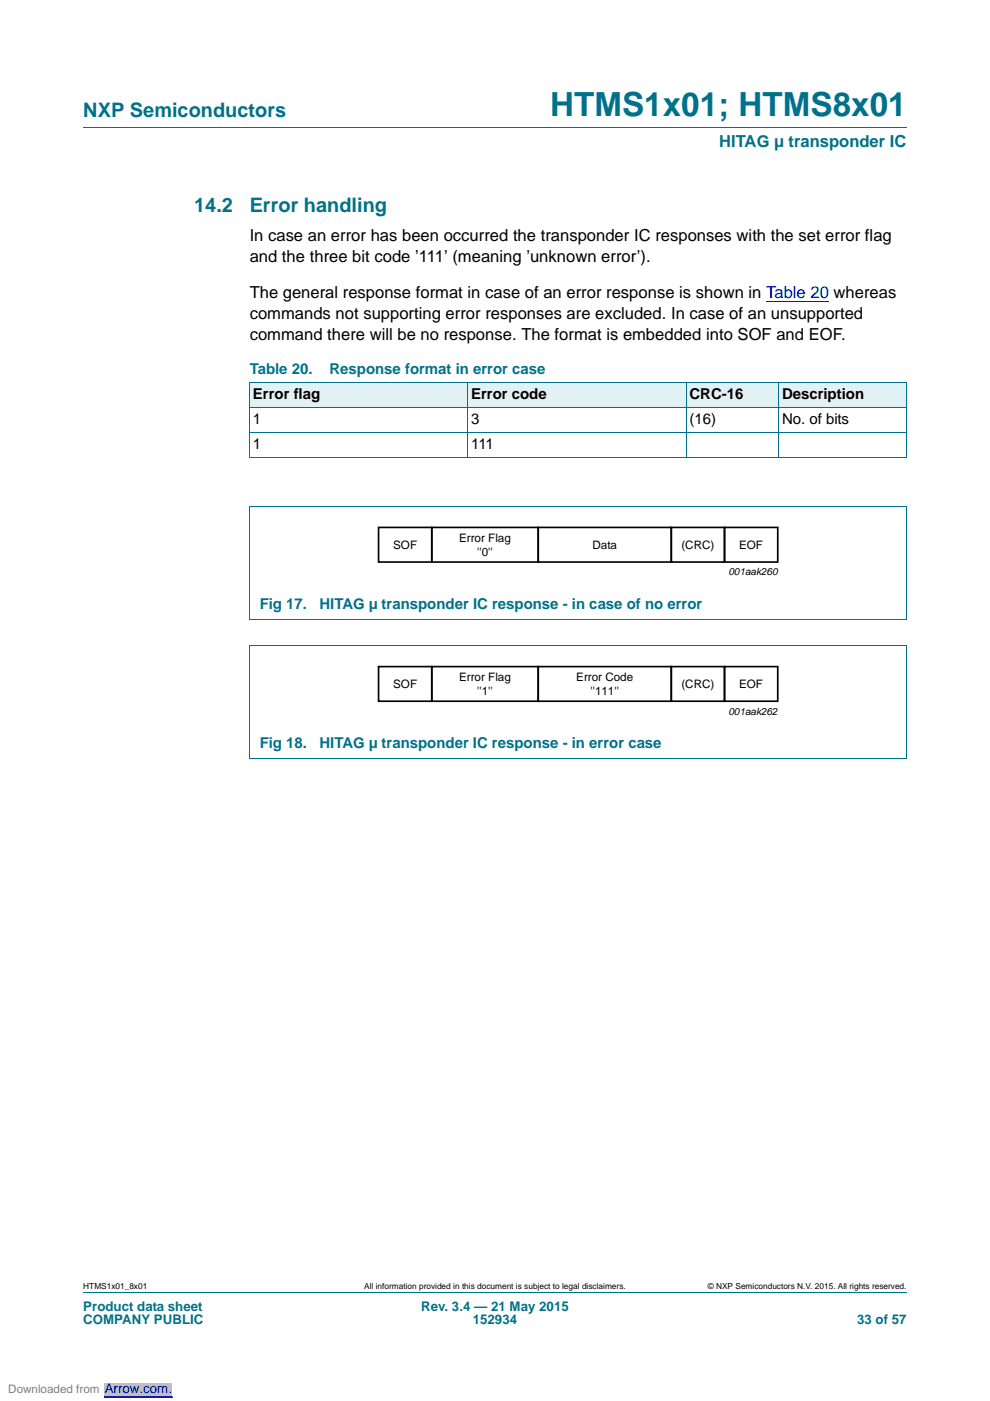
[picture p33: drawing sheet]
<svg xmlns="http://www.w3.org/2000/svg" width="210mm" height="297mm" viewBox="0 0 210 297" stroke-linecap="round" stroke-linejoin="round" font-family="sans-serif">
<defs><g id="words">
<text font-size="7" fill="#00718a" x="116.7" y="24.6">HTMS1x01; HTMS8x01</text>
<g font-size="4.2" fill="#00718a">
<text x="17.7" y="24.9">NXP Semiconductors</text>
<text x="41.2" y="45">14.2</text>
<text x="53" y="45">Error handling</text>
</g>
<text font-size="3.5" fill="#00718a" x="152.5" y="31.1">HITAG µ transponder IC</text>
<g font-size="3.5">
<text x="53" y="51.2">In case an error has been occurred the transponder IC responses with the set error flag</text>
<text x="53" y="55.6">and the three bit code ’111’ (meaning ’unknown error’).</text>
<text x="53" y="63.2">The general response format in case of an error response is shown in Table 20 whereas</text>
<text x="53" y="67.6">commands not supporting error responses are excluded. In case of an unsupported</text>
<text x="53" y="72">command there will be no response. The format is embedded into SOF and EOF.</text>
</g>
<g font-size="3.2" fill="#00718a">
<text x="53" y="79.4">Table 20.</text>
<text x="69.9" y="79.4">Response format in error case</text>
<text x="55.1" y="129.2">Fig 17.</text>
<text x="67.8" y="129.2">HITAG µ transponder IC response - in case of no error</text>
<text x="55.1" y="158.7">Fig 18.</text>
<text x="67.8" y="158.7">HITAG µ transponder IC response - in error case</text>
</g>
<g font-size="3.2">
<text x="53.7" y="90">1</text>
<text x="53.7" y="84.7">Error flag</text>
<text x="99.9" y="84.7">Error code</text>
<text x="100" y="90">3</text>
<text x="146.2" y="84.7">CRC-16</text>
<text x="146.2" y="90">(16)</text>
<text x="165.9" y="84.7">Description</text>
<text x="165.9" y="90">No. of bits</text>
<text x="53.7" y="95.3">1</text>
<text x="99.9" y="95.3">111</text>
</g>
<g font-size="2.8" fill="#00718a">
<text x="17.7" y="277.9">Product data sheet</text>
<text x="17.7" y="280.8">COMPANY PUBLIC</text>
<text x="89.3" y="277.9">Rev. 3.4 — 21 May 2015</text>
<text x="100.3" y="280.8">152934</text>
<text x="181.8" y="280.8">33 of 57</text>
</g>
<text font-size="2.8" fill="#00f" x="22.2" y="295.3">Arrow.com.</text>
<g font-size="2.5">
<text x="83.4" y="116.3">SOF</text>
<text x="97.4" y="114.9">Error Flag</text>
<text x="101.2" y="117.9">''0''</text>
<text x="125.7" y="116.3">Data</text>
<text x="144.5" y="116.3">(CRC)</text>
<text x="156.8" y="116.3">EOF</text>
<text x="83.4" y="145.9">SOF</text>
<text x="97.4" y="144.4">Error Flag</text>
<text x="101.2" y="147.4">''1''</text>
<text x="122.2" y="144.4">Error Code</text>
<text x="125.3" y="147.4">''111''</text>
<text x="144.5" y="145.9">(CRC)</text>
<text x="156.8" y="145.9">EOF</text>
</g>
<text font-size="2.5" fill="#808080" x="1.8" y="295.3">Downloaded from</text>
<g font-size="2.1">
<text x="154.5" y="122">001aak260</text>
<text x="154.5" y="151.5">001aak262</text>
</g>
<g font-size="1.8">
<text x="17.7" y="273.3">HTMS1x01_8x01</text>
<text x="77.2" y="273.3">All information provided in this document is subject to legal disclaimers.</text>
<text x="150.1" y="273.3">© NXP Semiconductors N.V. 2015. All rights reserved.</text>
</g>
</g></defs>
<path d="M17.7 27h174.6M17.7 273.9h174.6" fill="none" stroke="#00718a" stroke-width=".21"/>
<path d="M162.5 63.9h13.3" fill="none" stroke="#00f" stroke-width=".21"/>
<g fill="#e2f1f4">
<path d="M53 81.1h46.2v5.3h-46.2z"/>
<path d="M99.2 81.1h46.3v5.3h-46.3z"/>
<path d="M145.5 81.1h19.7v5.3h-19.7z"/>
<path d="M165.2 81.1h27.1v5.3h-27.1z"/>
</g>
<g fill="none" stroke="#00718a" stroke-width=".21">
<path d="M52.9 81.1h139.4M52.9 86.4h139.4M52.9 91.7h139.4M52.9 97h139.4M53 81.2v15.8M99.2 81.1v15.9M145.5 81.1v15.9M165.2 81.1v15.9M192.3 81.2v15.8M52.9 107.4h139.4v23.9M53 107.4v23.9M52.9 131.3h139.4"/>
<path d="M52.9 136.9h139.4M53 137v23.8M192.3 137v23.8h-139.4"/>
</g>
<path d="M80.3 111.8h11.3v7.4h-11.3zM91.6 111.8h22.6v7.4h-22.6zM114.2 111.8h28.2v7.4h-28.2zM142.4 111.8h11.3v7.4h-11.3zM153.7 111.8h11.3v7.4h-11.3zM80.3 141.3h11.3v7.4h-11.3zM91.6 141.3h22.6v7.4h-22.6zM114.2 141.3h28.2v7.4h-28.2zM142.4 141.3h11.3v7.4h-11.3zM153.7 141.3h11.3v7.4h-11.3z" fill="none" stroke="#000" stroke-width=".35"/>
<path d="M0 294.6h70.6" fill="none" stroke="#fff" stroke-width="2.5" stroke-linecap="butt"/>
<path d="M22.2 293.3h14.3v2.6h-14.3z" fill="#c0c0c0"/>
<path d="M22.2 296.2h14.3" fill="none" stroke="#00f" stroke-width=".21"/>
<path d="M0 294.6h70.6" fill="none" stroke="#fff" stroke-width="2.5" stroke-linecap="butt"/>
<path d="M22.2 293.3h14.3v2.6h-14.3z" fill="#c0c0c0"/>
<path d="M22.2 296.2h14.3" fill="none" stroke="#00f" stroke-width=".21"/>
<path d="M0 294.6h70.6" fill="none" stroke="#fff" stroke-width="2.5" stroke-linecap="butt"/>
<path d="M22.2 293.3h14.3v2.6h-14.3z" fill="#c0c0c0"/>
<path d="M22.2 296.2h14.3" fill="none" stroke="#00f" stroke-width=".21"/>
<path d="M0 294.6h70.6" fill="none" stroke="#fff" stroke-width="2.5" stroke-linecap="butt"/>
<path d="M22.2 293.3h14.3v2.6h-14.3z" fill="#c0c0c0"/>
<path d="M22.2 296.2h14.3" fill="none" stroke="#00f" stroke-width=".21"/>
<path d="M0 294.6h70.6" fill="none" stroke="#fff" stroke-width="2.5" stroke-linecap="butt"/>
<path d="M22.2 293.3h14.3v2.6h-14.3z" fill="#c0c0c0"/>
<path d="M22.2 296.2h14.3" fill="none" stroke="#00f" stroke-width=".21"/>
<path d="M0 294.6h70.6" fill="none" stroke="#fff" stroke-width="2.5" stroke-linecap="butt"/>
<path d="M22.2 293.3h14.3v2.6h-14.3z" fill="#c0c0c0"/>
<path d="M22.2 296.2h14.3" fill="none" stroke="#00f" stroke-width=".21"/>
<path d="M0 294.6h70.6" fill="none" stroke="#fff" stroke-width="2.5" stroke-linecap="butt"/>
<path d="M22.2 293.3h14.3v2.6h-14.3z" fill="#c0c0c0"/>
<path d="M22.2 296.2h14.3" fill="none" stroke="#00f" stroke-width=".21"/>
<path d="M0 294.6h70.6" fill="none" stroke="#fff" stroke-width="2.5" stroke-linecap="butt"/>
<path d="M22.2 293.3h14.3v2.6h-14.3z" fill="#c0c0c0"/>
<path d="M22.2 296.2h14.3" fill="none" stroke="#00f" stroke-width=".21"/>
<path d="M0 294.6h70.6" fill="none" stroke="#fff" stroke-width="2.5" stroke-linecap="butt"/>
<path d="M22.2 293.3h14.3v2.6h-14.3z" fill="#c0c0c0"/>
<path d="M22.2 296.2h14.3" fill="none" stroke="#00f" stroke-width=".21"/>
<path d="M0 294.6h70.6" fill="none" stroke="#fff" stroke-width="2.5" stroke-linecap="butt"/>
<path d="M22.2 293.3h14.3v2.6h-14.3z" fill="#c0c0c0"/>
<path d="M22.2 296.2h14.3" fill="none" stroke="#00f" stroke-width=".21"/>
<path d="M0 294.6h70.6" fill="none" stroke="#fff" stroke-width="2.5" stroke-linecap="butt"/>
<path d="M22.2 293.3h14.3v2.6h-14.3z" fill="#c0c0c0"/>
<path d="M22.2 296.2h14.3" fill="none" stroke="#00f" stroke-width=".21"/>
<path d="M0 294.6h70.6" fill="none" stroke="#fff" stroke-width="2.5" stroke-linecap="butt"/>
<path d="M22.2 293.3h14.3v2.6h-14.3z" fill="#c0c0c0"/>
<path d="M22.2 296.2h14.3" fill="none" stroke="#00f" stroke-width=".21"/>
<path d="M0 294.6h70.6" fill="none" stroke="#fff" stroke-width="2.5" stroke-linecap="butt"/>
<path d="M22.2 293.3h14.3v2.6h-14.3z" fill="#c0c0c0"/>
<path d="M22.2 296.2h14.3" fill="none" stroke="#00f" stroke-width=".21"/>
<path d="M0 294.6h70.6" fill="none" stroke="#fff" stroke-width="2.5" stroke-linecap="butt"/>
<path d="M22.2 293.3h14.3v2.6h-14.3z" fill="#c0c0c0"/>
<path d="M22.2 296.2h14.3" fill="none" stroke="#00f" stroke-width=".21"/>
<path d="M0 294.6h70.6" fill="none" stroke="#fff" stroke-width="2.5" stroke-linecap="butt"/>
<path d="M22.2 293.3h14.3v2.6h-14.3z" fill="#c0c0c0"/>
<path d="M22.2 296.2h14.3" fill="none" stroke="#00f" stroke-width=".21"/>
<path d="M0 294.6h70.6" fill="none" stroke="#fff" stroke-width="2.5" stroke-linecap="butt"/>
<path d="M22.2 293.3h14.3v2.6h-14.3z" fill="#c0c0c0"/>
<path d="M22.2 296.2h14.3" fill="none" stroke="#00f" stroke-width=".21"/>
<path d="M0 294.6h70.6" fill="none" stroke="#fff" stroke-width="2.5" stroke-linecap="butt"/>
<path d="M22.2 293.3h14.3v2.6h-14.3z" fill="#c0c0c0"/>
<path d="M22.2 296.2h14.3" fill="none" stroke="#00f" stroke-width=".21"/>
<path d="M0 294.6h70.6" fill="none" stroke="#fff" stroke-width="2.5" stroke-linecap="butt"/>
<path d="M22.2 293.3h14.3v2.6h-14.3z" fill="#c0c0c0"/>
<path d="M22.2 296.2h14.3" fill="none" stroke="#00f" stroke-width=".21"/>
<path d="M0 294.6h70.6" fill="none" stroke="#fff" stroke-width="2.5" stroke-linecap="butt"/>
<path d="M22.2 293.3h14.3v2.6h-14.3z" fill="#c0c0c0"/>
<path d="M22.2 296.2h14.3" fill="none" stroke="#00f" stroke-width=".21"/>
<path d="M0 294.6h70.6" fill="none" stroke="#fff" stroke-width="2.5" stroke-linecap="butt"/>
<path d="M22.2 293.3h14.3v2.6h-14.3z" fill="#c0c0c0"/>
<path d="M22.2 296.2h14.3" fill="none" stroke="#00f" stroke-width=".21"/>
<path d="M0 294.6h70.6" fill="none" stroke="#fff" stroke-width="2.5" stroke-linecap="butt"/>
<path d="M22.2 293.3h14.3v2.6h-14.3z" fill="#c0c0c0"/>
<path d="M22.2 296.2h14.3" fill="none" stroke="#00f" stroke-width=".21"/>
<path d="M0 294.6h70.6" fill="none" stroke="#fff" stroke-width="2.5" stroke-linecap="butt"/>
<path d="M22.2 293.3h14.3v2.6h-14.3z" fill="#c0c0c0"/>
<path d="M22.2 296.2h14.3" fill="none" stroke="#00f" stroke-width=".21"/>
<path d="M0 294.6h70.6" fill="none" stroke="#fff" stroke-width="2.5" stroke-linecap="butt"/>
<path d="M22.2 293.3h14.3v2.6h-14.3z" fill="#c0c0c0"/>
<path d="M22.2 296.2h14.3" fill="none" stroke="#00f" stroke-width=".21"/>
<path d="M0 294.6h70.6" fill="none" stroke="#fff" stroke-width="2.5" stroke-linecap="butt"/>
<path d="M22.2 293.3h14.3v2.6h-14.3z" fill="#c0c0c0"/>
<path d="M22.2 296.2h14.3" fill="none" stroke="#00f" stroke-width=".21"/>
<path d="M0 294.6h70.6" fill="none" stroke="#fff" stroke-width="2.5" stroke-linecap="butt"/>
<path d="M22.2 293.3h14.3v2.6h-14.3z" fill="#c0c0c0"/>
<path d="M22.2 296.2h14.3" fill="none" stroke="#00f" stroke-width=".21"/>
<path d="M0 294.6h70.6" fill="none" stroke="#fff" stroke-width="2.5" stroke-linecap="butt"/>
<path d="M22.2 293.3h14.3v2.6h-14.3z" fill="#c0c0c0"/>
<path d="M22.2 296.2h14.3" fill="none" stroke="#00f" stroke-width=".21"/>
<path d="M0 294.6h70.6" fill="none" stroke="#fff" stroke-width="2.5" stroke-linecap="butt"/>
<path d="M22.2 293.3h14.3v2.6h-14.3z" fill="#c0c0c0"/>
<path d="M22.2 296.2h14.3" fill="none" stroke="#00f" stroke-width=".21"/>
<path d="M0 294.6h70.6" fill="none" stroke="#fff" stroke-width="2.5" stroke-linecap="butt"/>
<path d="M22.2 293.3h14.3v2.6h-14.3z" fill="#c0c0c0"/>
<path d="M22.2 296.2h14.3" fill="none" stroke="#00f" stroke-width=".21"/>
<path d="M0 294.6h70.6" fill="none" stroke="#fff" stroke-width="2.5" stroke-linecap="butt"/>
<path d="M22.2 293.3h14.3v2.6h-14.3z" fill="#c0c0c0"/>
<path d="M22.2 296.2h14.3" fill="none" stroke="#00f" stroke-width=".21"/>
<path d="M0 294.6h70.6" fill="none" stroke="#fff" stroke-width="2.5" stroke-linecap="butt"/>
<path d="M22.2 293.3h14.3v2.6h-14.3z" fill="#c0c0c0"/>
<path d="M22.2 296.2h14.3" fill="none" stroke="#00f" stroke-width=".21"/>
<path d="M0 294.6h70.6" fill="none" stroke="#fff" stroke-width="2.5" stroke-linecap="butt"/>
<path d="M22.2 293.3h14.3v2.6h-14.3z" fill="#c0c0c0"/>
<path d="M22.2 296.2h14.3" fill="none" stroke="#00f" stroke-width=".21"/>
<path d="M0 294.6h70.6" fill="none" stroke="#fff" stroke-width="2.5" stroke-linecap="butt"/>
<path d="M22.2 293.3h14.3v2.6h-14.3z" fill="#c0c0c0"/>
<path d="M22.2 296.2h14.3" fill="none" stroke="#00f" stroke-width=".21"/>
<path d="M0 294.6h70.6" fill="none" stroke="#fff" stroke-width="2.5" stroke-linecap="butt"/>
<path d="M22.2 293.3h14.3v2.6h-14.3z" fill="#c0c0c0"/>
<path d="M22.2 296.2h14.3" fill="none" stroke="#00f" stroke-width=".21"/>
<use href="#words"/>
</svg>
